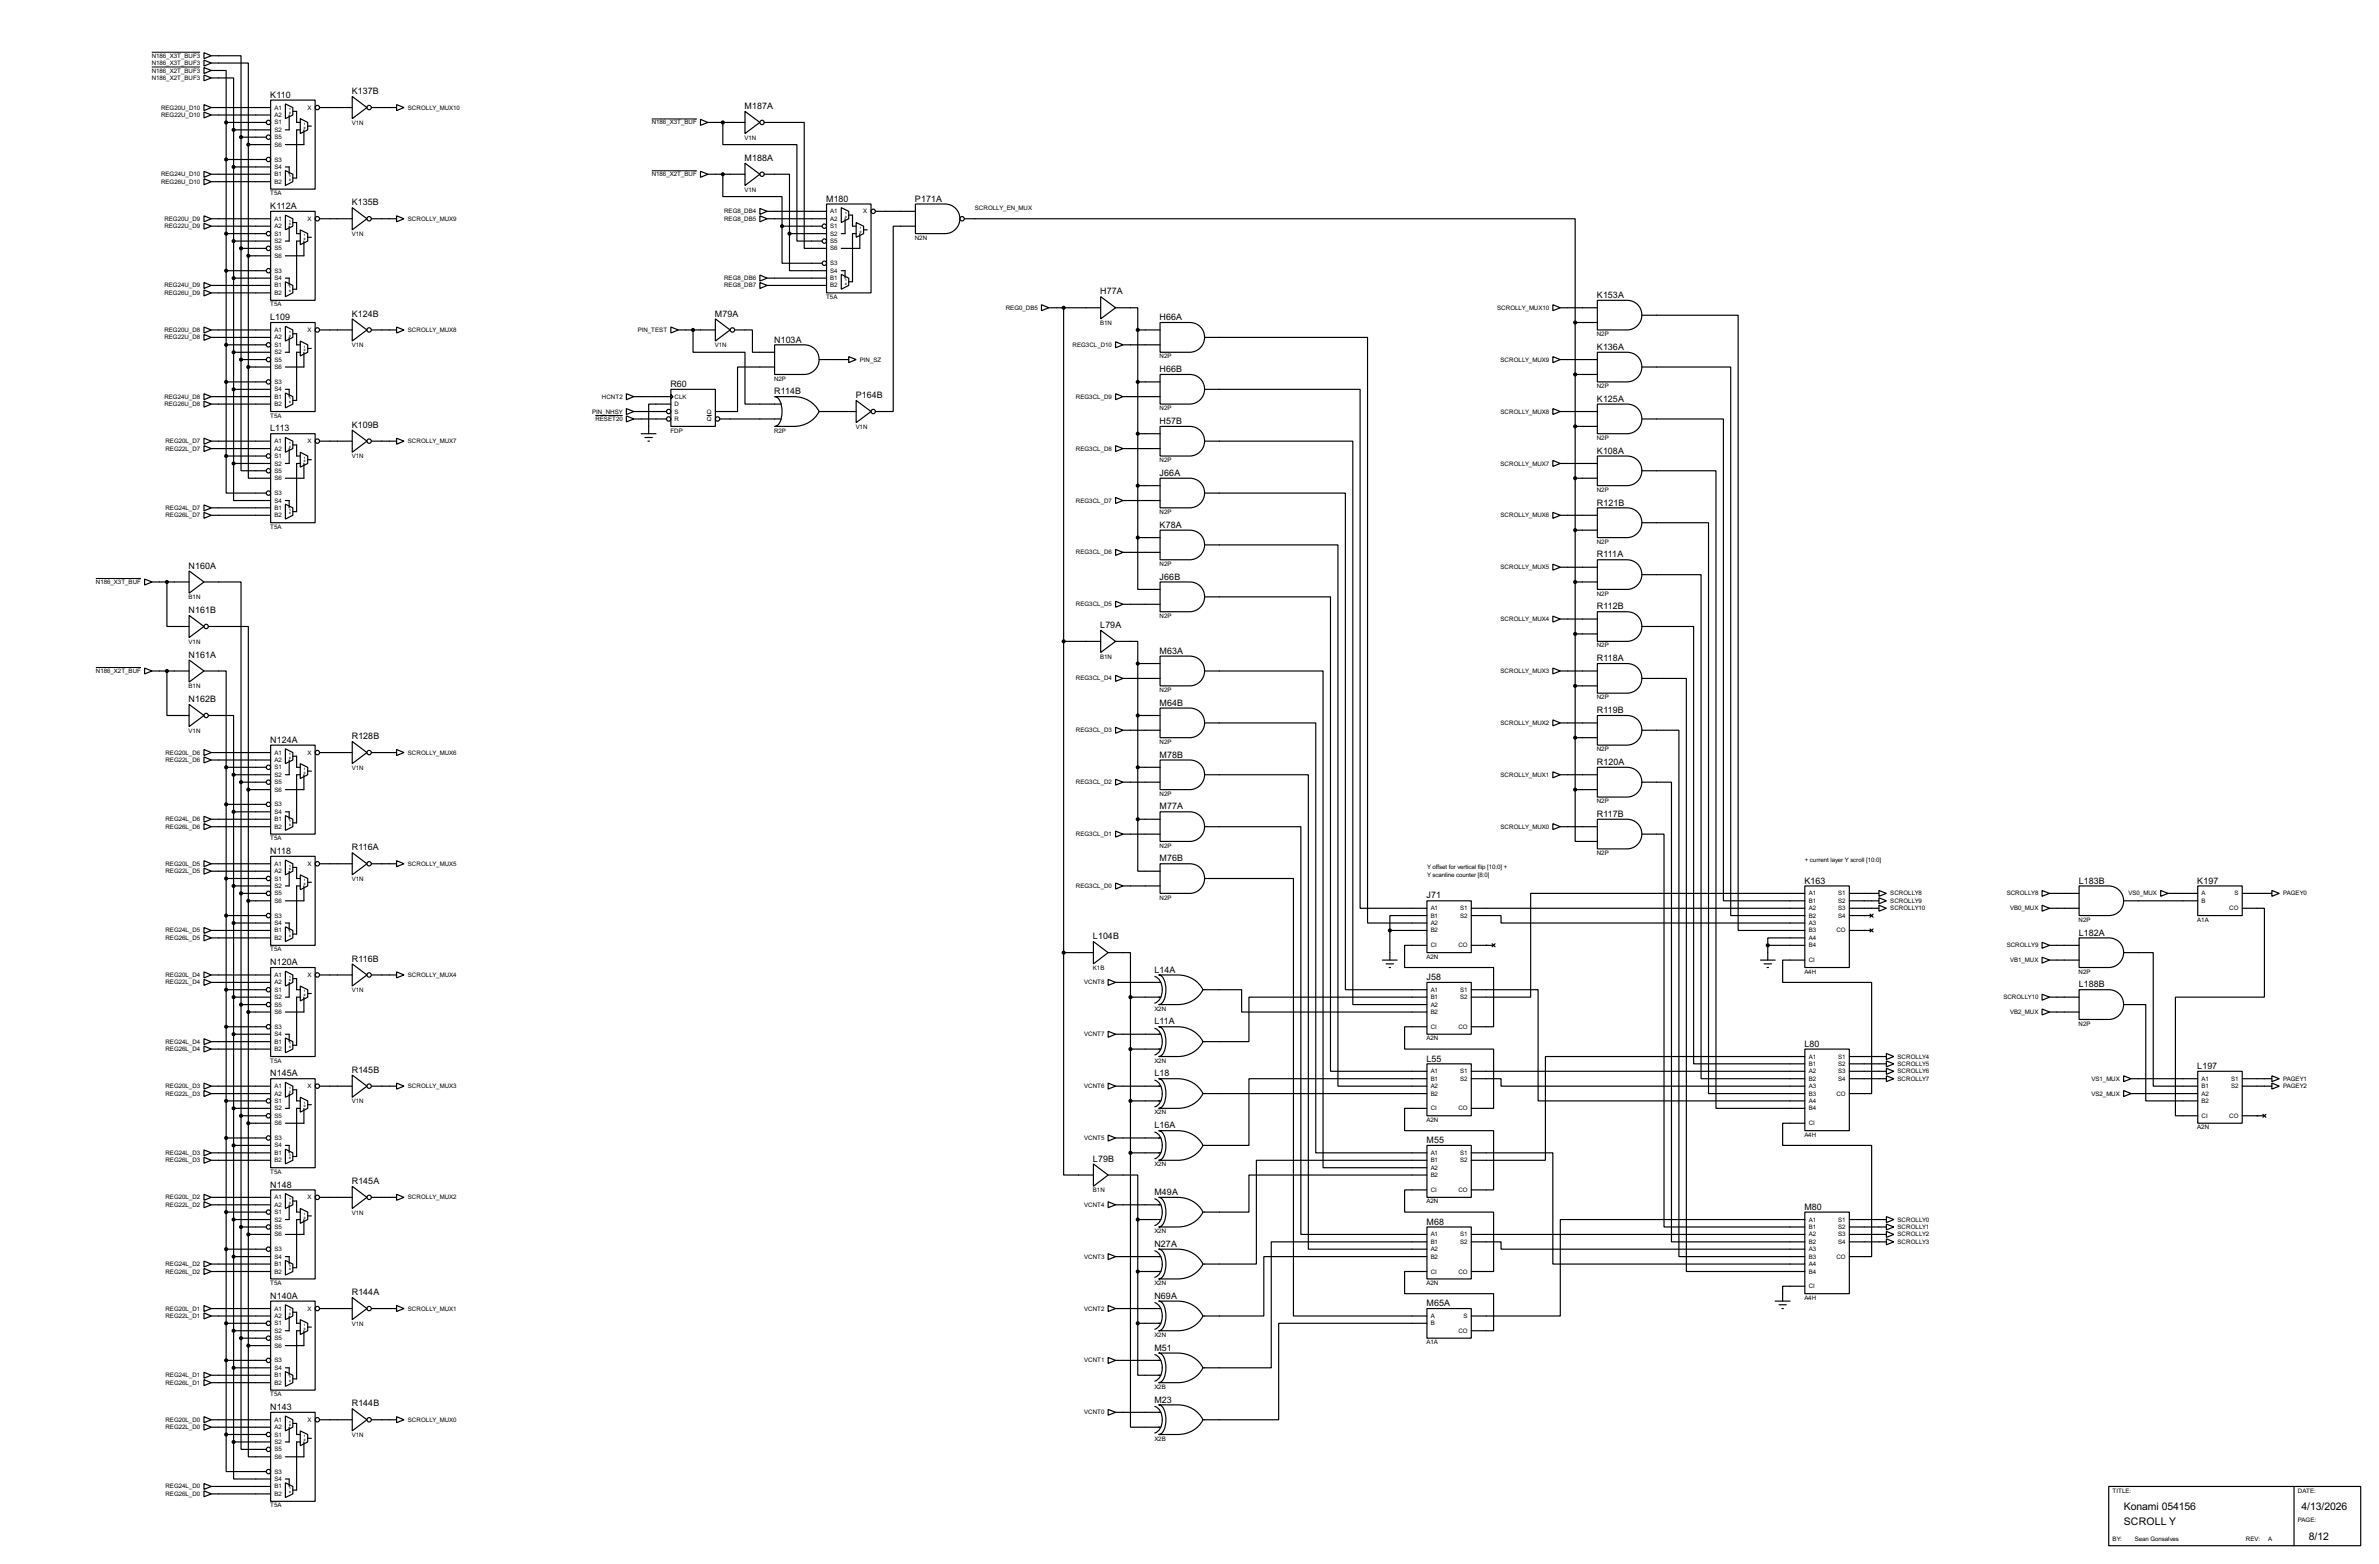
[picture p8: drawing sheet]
<svg xmlns="http://www.w3.org/2000/svg" width="815mm" height="536mm" viewBox="0 0 815 536" stroke-linecap="round" stroke-linejoin="round" font-family="sans-serif">
<defs><g id="words">
<g font-size="4">
<text x="727.8" y="517.5">Konami 054156</text>
<text x="788.7" y="517.5">4/13/2026</text>
<text x="727.8" y="522.5">SCROLL Y</text>
<text x="791.3" y="527.6">8/12</text>
</g>
<g font-size="3.4">
<text x="92.6" y="33.5">K110</text>
<text x="120.6" y="32.3">K137B</text>
<text x="255.2" y="37.4">M187A</text>
<text x="255.2" y="55.1">M188A</text>
<text x="92.6" y="71.6">K112A</text>
<text x="120.6" y="70.4">K135B</text>
<text x="283.1" y="69.1">M180</text>
<text x="313.6" y="69.1">P171A</text>
<text x="377.1" y="100.9">H77A</text>
<text x="547.3" y="102.1">K153A</text>
<text x="92.6" y="109.7">L109</text>
<text x="120.6" y="108.5">K124B</text>
<text x="245" y="108.5">M79A</text>
<text x="397.4" y="109.7">H66A</text>
<text x="265.3" y="117.4">N103A</text>
<text x="547.3" y="119.9">K136A</text>
<text x="397.4" y="127.5">H66B</text>
<text x="229.8" y="132.6">R60</text>
<text x="265.3" y="135.1">R114B</text>
<text x="293.3" y="136.4">P164B</text>
<text x="547.3" y="137.6">K125A</text>
<text x="92.6" y="147.8">L113</text>
<text x="120.6" y="146.6">K109B</text>
<text x="397.4" y="145.3">H57B</text>
<text x="547.3" y="155.5">K108A</text>
<text x="397.4" y="163">J66A</text>
<text x="547.3" y="173.2">R121B</text>
<text x="397.4" y="180.9">K78A</text>
<text x="547.3" y="191">R111A</text>
<text x="64.7" y="194.8">N160A</text>
<text x="397.4" y="198.6">J66B</text>
<text x="547.3" y="208.8">R112B</text>
<text x="64.7" y="210.1">N161B</text>
<text x="377.1" y="215.2">L79A</text>
<text x="64.7" y="225.3">N161A</text>
<text x="397.4" y="224">M63A</text>
<text x="547.3" y="226.6">R118A</text>
<text x="64.7" y="240.6">N162B</text>
<text x="397.4" y="241.8">M64B</text>
<text x="547.3" y="244.4">R119B</text>
<text x="92.6" y="254.5">N124A</text>
<text x="120.6" y="253.3">R128B</text>
<text x="397.4" y="259.6">M78B</text>
<text x="547.3" y="262.1">R120A</text>
<text x="397.4" y="277.4">M77A</text>
<text x="547.3" y="279.9">R117B</text>
<text x="92.6" y="292.6">N118</text>
<text x="120.6" y="291.4">R116A</text>
<text x="397.4" y="295.2">M76B</text>
<text x="618.4" y="302.8">K163</text>
<text x="712.4" y="302.8">L183B</text>
<text x="753" y="302.8">K197</text>
<text x="488.9" y="307.9">J71</text>
<text x="374.6" y="321.8">L104B</text>
<text x="712.4" y="320.6">L182A</text>
<text x="120.6" y="329.5">R116B</text>
<text x="92.6" y="330.7">N120A</text>
<text x="395.6" y="333.3">L14A</text>
<text x="488.9" y="335.8">J58</text>
<text x="712.4" y="338.3">L188B</text>
<text x="395.6" y="351">L11A</text>
<text x="618.4" y="358.7">L80</text>
<text x="488.9" y="363.7">L55</text>
<text x="92.6" y="368.8">N145A</text>
<text x="120.6" y="367.6">R145B</text>
<text x="395.6" y="368.8">L18</text>
<text x="753" y="366.3">L197</text>
<text x="395.6" y="386.6">L16A</text>
<text x="488.9" y="391.7">M55</text>
<text x="374.6" y="398">L79B</text>
<text x="92.6" y="406.9">N148</text>
<text x="120.6" y="405.7">R145A</text>
<text x="395.6" y="409.5">M49A</text>
<text x="488.9" y="419.6">M68</text>
<text x="618.4" y="414.5">M80</text>
<text x="395.6" y="427.2">N27A</text>
<text x="120.6" y="443.8">R144A</text>
<text x="92.6" y="445">N140A</text>
<text x="395.6" y="445">N69A</text>
<text x="488.9" y="447.6">M65A</text>
<text x="395.6" y="462.8">M51</text>
<text x="92.6" y="483.1">N143</text>
<text x="120.6" y="481.9">R144B</text>
<text x="395.6" y="480.6">M23</text>
</g>
<g font-size="2.4">
<text x="52" y="19.8">N186_X3T_BUF3</text>
<text x="52" y="22.3">N186_X3T_BUF3</text>
<text x="52" y="24.8">N186_X2T_BUF3</text>
<text x="52" y="27.4">N186_X2T_BUF3</text>
<text x="55.2" y="37.5">REG20U_D10</text>
<text x="55.2" y="40.1">REG22U_D10</text>
<text x="94" y="37.5">A1</text>
<text x="94" y="40.1">A2</text>
<text x="105.3" y="37.5">X</text>
<text x="139.8" y="37.5">SCROLLY_MUX10</text>
<text x="94" y="45.2">S2</text>
<text x="94" y="42.7">S1</text>
<text x="94" y="47.7">S5</text>
<text x="120.5" y="42.8">V1N</text>
<text x="223.4" y="42.7">N186_X3T_BUF</text>
<text x="255.1" y="47.9">V1N</text>
<text x="94" y="50.2">S6</text>
<text x="94" y="57.9">S4</text>
<text x="94" y="55.4">S3</text>
<text x="55.2" y="60.4">REG24U_D10</text>
<text x="55.2" y="62.9">REG26U_D10</text>
<text x="94" y="62.9">B2</text>
<text x="94" y="60.4">B1</text>
<text x="223.4" y="60.4">N186_X2T_BUF</text>
<text x="255.1" y="65.6">V1N</text>
<text x="92.6" y="66.9">T5A</text>
<text x="334.1" y="71.8">SCROLLY_EN_MUX</text>
<text x="56.3" y="75.6">REG20U_D9</text>
<text x="94" y="75.6">A1</text>
<text x="105.3" y="75.6">X</text>
<text x="139.8" y="75.6">SCROLLY_MUX9</text>
<text x="248.1" y="73.1">REG8_DB4</text>
<text x="248.1" y="75.6">REG8_DB5</text>
<text x="284.5" y="73.1">A1</text>
<text x="284.5" y="75.6">A2</text>
<text x="295.8" y="73.1">X</text>
<text x="56.3" y="78.2">REG22U_D9</text>
<text x="94" y="78.2">A2</text>
<text x="94" y="83.3">S2</text>
<text x="94" y="80.8">S1</text>
<text x="120.5" y="80.9">V1N</text>
<text x="284.5" y="80.8">S2</text>
<text x="284.5" y="78.2">S1</text>
<text x="284.5" y="83.3">S5</text>
<text x="313.5" y="82.2">N2N</text>
<text x="94" y="88.3">S6</text>
<text x="94" y="85.8">S5</text>
<text x="284.5" y="85.8">S6</text>
<text x="94" y="96">S4</text>
<text x="94" y="93.5">S3</text>
<text x="248.1" y="96">REG8_DB6</text>
<text x="284.5" y="93.5">S4</text>
<text x="284.5" y="96">B1</text>
<text x="284.5" y="90.9">S3</text>
<text x="56.3" y="98.5">REG24U_D9</text>
<text x="56.3" y="101">REG26U_D9</text>
<text x="94" y="101">B2</text>
<text x="94" y="98.5">B1</text>
<text x="248.1" y="98.5">REG8_DB7</text>
<text x="284.5" y="98.5">B2</text>
<text x="92.6" y="105">T5A</text>
<text x="283.1" y="102.4">T5A</text>
<text x="344.7" y="106.2">REG0_DB5</text>
<text x="513.1" y="106.2">SCROLLY_MUX10</text>
<text x="56.3" y="113.7">REG20U_D8</text>
<text x="94" y="113.7">A1</text>
<text x="105.3" y="113.7">X</text>
<text x="139.8" y="113.7">SCROLLY_MUX8</text>
<text x="218.5" y="113.7">PIN_TEST</text>
<text x="377" y="111.4">B1N</text>
<text x="56.3" y="116.3">REG22U_D8</text>
<text x="94" y="116.3">A2</text>
<text x="94" y="118.9">S1</text>
<text x="120.5" y="119">V1N</text>
<text x="245" y="119">V1N</text>
<text x="367.6" y="118.9">REG3CL_D10</text>
<text x="547.2" y="115.1">N2P</text>
<text x="94" y="121.4">S2</text>
<text x="94" y="123.9">S5</text>
<text x="294.7" y="123.9">PIN_SZ</text>
<text x="397.4" y="122.8">N2P</text>
<text x="514.2" y="123.9">SCROLLY_MUX9</text>
<text x="94" y="126.4">S6</text>
<text x="94" y="131.6">S3</text>
<text x="265.3" y="130.4">N2P</text>
<text x="56.3" y="136.6">REG24U_D8</text>
<text x="94" y="134.1">S4</text>
<text x="94" y="136.6">B1</text>
<text x="206.3" y="136.6">HCNT2</text>
<text x="231.2" y="136.6">CLK</text>
<text x="368.7" y="136.6">REG3CL_D9</text>
<text x="547.2" y="133">N2P</text>
<text x="56.3" y="139.1">REG26U_D8</text>
<text x="92.6" y="143.1">T5A</text>
<text x="94" y="139.1">B2</text>
<text x="202.9" y="141.7">PIN_NHSY</text>
<text x="231.2" y="139.1">D</text>
<text x="231.2" y="141.7">S</text>
<text x="242.2" y="141.7">Q</text>
<text x="397.4" y="140.5">N2P</text>
<text x="514.2" y="141.7">SCROLLY_MUX8</text>
<text x="204" y="144.3">RESET20</text>
<text x="229.7" y="148.2">FDP</text>
<text x="231.2" y="144.3">R</text>
<text x="242.2" y="144.3">Q</text>
<text x="265.3" y="148.2">R2P</text>
<text x="293.2" y="146.9">V1N</text>
<text x="56.7" y="154.4">REG22L_D7</text>
<text x="56.7" y="151.8">REG20L_D7</text>
<text x="94" y="151.8">A1</text>
<text x="94" y="154.4">A2</text>
<text x="105.3" y="151.8">X</text>
<text x="139.8" y="151.8">SCROLLY_MUX7</text>
<text x="368.7" y="154.4">REG3CL_D8</text>
<text x="547.2" y="150.7">N2P</text>
<text x="94" y="159.5">S2</text>
<text x="94" y="157">S1</text>
<text x="120.5" y="157.1">V1N</text>
<text x="397.4" y="158.4">N2P</text>
<text x="514.2" y="159.5">SCROLLY_MUX7</text>
<text x="94" y="164.5">S6</text>
<text x="94" y="162">S5</text>
<text x="94" y="172.2">S4</text>
<text x="94" y="169.7">S3</text>
<text x="368.7" y="172.2">REG3CL_D7</text>
<text x="547.2" y="168.5">N2P</text>
<text x="56.7" y="174.7">REG24L_D7</text>
<text x="56.7" y="177.3">REG26L_D7</text>
<text x="94" y="177.3">B2</text>
<text x="94" y="174.7">B1</text>
<text x="397.4" y="176.1">N2P</text>
<text x="514.2" y="177.3">SCROLLY_MUX6</text>
<text x="92.6" y="181.2">T5A</text>
<text x="368.7" y="190">REG3CL_D6</text>
<text x="547.2" y="186.3">N2P</text>
<text x="397.4" y="193.9">N2P</text>
<text x="514.2" y="195.1">SCROLLY_MUX5</text>
<text x="32.9" y="200.1">N186_X3T_BUF</text>
<text x="64.6" y="205.4">B1N</text>
<text x="368.7" y="207.8">REG3CL_D5</text>
<text x="547.2" y="204.1">N2P</text>
<text x="397.4" y="211.7">N2P</text>
<text x="514.2" y="212.8">SCROLLY_MUX4</text>
<text x="64.6" y="220.6">V1N</text>
<text x="547.2" y="221.9">N2P</text>
<text x="377" y="225.7">B1N</text>
<text x="32.9" y="230.6">N186_X2T_BUF</text>
<text x="368.7" y="233.2">REG3CL_D4</text>
<text x="514.2" y="230.6">SCROLLY_MUX3</text>
<text x="64.6" y="235.8">B1N</text>
<text x="397.4" y="237.1">N2P</text>
<text x="547.2" y="239.6">N2P</text>
<text x="64.6" y="251.1">V1N</text>
<text x="368.7" y="250.9">REG3CL_D3</text>
<text x="514.2" y="248.4">SCROLLY_MUX2</text>
<text x="397.4" y="254.9">N2P</text>
<text x="547.2" y="257.4">N2P</text>
<text x="56.7" y="258.6">REG20L_D6</text>
<text x="56.7" y="261.1">REG22L_D6</text>
<text x="94" y="258.6">A1</text>
<text x="94" y="261.1">A2</text>
<text x="94" y="263.6">S1</text>
<text x="105.3" y="258.6">X</text>
<text x="120.5" y="263.8">V1N</text>
<text x="139.8" y="258.6">SCROLLY_MUX6</text>
<text x="94" y="266.2">S2</text>
<text x="94" y="268.7">S5</text>
<text x="368.7" y="268.7">REG3CL_D2</text>
<text x="514.2" y="266.2">SCROLLY_MUX1</text>
<text x="94" y="271.3">S6</text>
<text x="397.4" y="272.7">N2P</text>
<text x="547.2" y="275.2">N2P</text>
<text x="56.7" y="281.4">REG24L_D6</text>
<text x="94" y="278.9">S4</text>
<text x="94" y="281.4">B1</text>
<text x="94" y="276.3">S3</text>
<text x="56.7" y="284">REG26L_D6</text>
<text x="92.6" y="287.9">T5A</text>
<text x="94" y="284">B2</text>
<text x="368.7" y="286.5">REG3CL_D1</text>
<text x="514.2" y="284">SCROLLY_MUX0</text>
<text x="397.4" y="290.4">N2P</text>
<text x="547.2" y="293">N2P</text>
<text x="56.7" y="296.7">REG20L_D5</text>
<text x="56.7" y="299.2">REG22L_D5</text>
<text x="94" y="296.7">A1</text>
<text x="94" y="299.2">A2</text>
<text x="105.3" y="296.7">X</text>
<text x="139.8" y="296.7">SCROLLY_MUX5</text>
<text x="489" y="297.9">Y offset for vertical flip [10:0] +</text>
<text x="618.5" y="295.3">+ current layer Y scroll [10:0]</text>
<text x="94" y="304.3">S2</text>
<text x="94" y="301.7">S1</text>
<text x="120.5" y="301.9">V1N</text>
<text x="368.7" y="304.3">REG3CL_D0</text>
<text x="489" y="300.4">Y scanline counter [8:0]</text>
<text x="94" y="309.4">S6</text>
<text x="94" y="306.8">S5</text>
<text x="397.4" y="308.2">N2P</text>
<text x="490.3" y="311.9">A1</text>
<text x="500.4" y="311.9">S1</text>
<text x="619.8" y="306.8">A1</text>
<text x="619.8" y="311.9">A2</text>
<text x="619.8" y="309.4">B1</text>
<text x="630" y="311.9">S3</text>
<text x="630" y="309.4">S2</text>
<text x="630" y="306.8">S1</text>
<text x="647.8" y="306.8">SCROLLY8</text>
<text x="647.8" y="309.4">SCROLLY9</text>
<text x="647.8" y="311.9">SCROLLY10</text>
<text x="687.7" y="306.8">SCROLLY8</text>
<text x="688.8" y="311.9">VB0_MUX</text>
<text x="729.4" y="306.8">VS0_MUX</text>
<text x="754.4" y="306.8">A</text>
<text x="754.4" y="309.4">B</text>
<text x="763.9" y="311.9">CO</text>
<text x="765.7" y="306.8">S</text>
<text x="782.4" y="306.8">PAGEY0</text>
<text x="94" y="317">S4</text>
<text x="94" y="314.4">S3</text>
<text x="490.3" y="317">A2</text>
<text x="490.3" y="314.4">B1</text>
<text x="500.4" y="314.4">S2</text>
<text x="619.8" y="314.4">B2</text>
<text x="619.8" y="317">A3</text>
<text x="630" y="314.4">S4</text>
<text x="712.3" y="315.8">N2P</text>
<text x="753" y="315.8">A1A</text>
<text x="56.7" y="319.5">REG24L_D5</text>
<text x="56.7" y="322.1">REG26L_D5</text>
<text x="94" y="322.1">B2</text>
<text x="94" y="319.5">B1</text>
<text x="490.3" y="319.5">B2</text>
<text x="619.8" y="322.1">A4</text>
<text x="619.8" y="319.5">B3</text>
<text x="629.3" y="319.5">CO</text>
<text x="92.6" y="326">T5A</text>
<text x="488.8" y="328.5">A2N</text>
<text x="490.3" y="324.6">CI</text>
<text x="499.8" y="324.6">CO</text>
<text x="619.8" y="324.6">B4</text>
<text x="619.8" y="329.7">CI</text>
<text x="687.7" y="324.6">SCROLLY9</text>
<text x="688.8" y="329.7">VB1_MUX</text>
<text x="56.7" y="334.8">REG20L_D4</text>
<text x="94" y="334.8">A1</text>
<text x="105.3" y="334.8">X</text>
<text x="139.8" y="334.8">SCROLLY_MUX4</text>
<text x="374.5" y="332.4">K1B</text>
<text x="618.3" y="333.6">A4H</text>
<text x="712.3" y="333.6">N2P</text>
<text x="56.7" y="337.3">REG22L_D4</text>
<text x="94" y="337.3">A2</text>
<text x="94" y="339.8">S1</text>
<text x="120.5" y="340">V1N</text>
<text x="371.5" y="337.3">VCNT8</text>
<text x="490.3" y="339.8">A1</text>
<text x="500.4" y="339.8">S1</text>
<text x="94" y="342.4">S2</text>
<text x="94" y="347.5">S6</text>
<text x="94" y="344.9">S5</text>
<text x="395.6" y="346.3">X2N</text>
<text x="490.3" y="344.9">A2</text>
<text x="490.3" y="342.4">B1</text>
<text x="490.3" y="347.5">B2</text>
<text x="500.4" y="342.4">S2</text>
<text x="686.5" y="342.4">SCROLLY10</text>
<text x="688.8" y="347.5">VB2_MUX</text>
<text x="94" y="352.5">S3</text>
<text x="490.3" y="352.5">CI</text>
<text x="499.8" y="352.5">CO</text>
<text x="712.3" y="351.4">N2P</text>
<text x="56.7" y="357.6">REG24L_D4</text>
<text x="94" y="355.1">S4</text>
<text x="94" y="357.6">B1</text>
<text x="371.5" y="355.1">VCNT7</text>
<text x="488.8" y="356.5">A2N</text>
<text x="56.7" y="360.2">REG26L_D4</text>
<text x="92.6" y="364.1">T5A</text>
<text x="94" y="360.2">B2</text>
<text x="395.6" y="364.1">X2N</text>
<text x="619.8" y="362.7">A1</text>
<text x="619.8" y="365.2">B1</text>
<text x="630" y="365.2">S2</text>
<text x="630" y="362.7">S1</text>
<text x="650.3" y="362.7">SCROLLY4</text>
<text x="650.3" y="365.2">SCROLLY5</text>
<text x="490.3" y="367.8">A1</text>
<text x="490.3" y="370.3">B1</text>
<text x="500.4" y="370.3">S2</text>
<text x="500.4" y="367.8">S1</text>
<text x="619.8" y="367.8">A2</text>
<text x="619.8" y="370.3">B2</text>
<text x="630" y="370.3">S4</text>
<text x="630" y="367.8">S3</text>
<text x="650.3" y="367.8">SCROLLY6</text>
<text x="650.3" y="370.3">SCROLLY7</text>
<text x="716.7" y="370.3">VS1_MUX</text>
<text x="754.4" y="370.3">A1</text>
<text x="764.6" y="370.3">S1</text>
<text x="782.4" y="370.3">PAGEY1</text>
<text x="56.7" y="372.9">REG20L_D3</text>
<text x="56.7" y="375.4">REG22L_D3</text>
<text x="94" y="372.9">A1</text>
<text x="94" y="375.4">A2</text>
<text x="94" y="377.9">S1</text>
<text x="105.3" y="372.9">X</text>
<text x="139.8" y="372.9">SCROLLY_MUX3</text>
<text x="371.5" y="372.9">VCNT6</text>
<text x="490.3" y="372.9">A2</text>
<text x="490.3" y="375.4">B2</text>
<text x="619.8" y="372.9">A3</text>
<text x="619.8" y="377.9">A4</text>
<text x="619.8" y="375.4">B3</text>
<text x="629.3" y="375.4">CO</text>
<text x="716.7" y="375.4">VS2_MUX</text>
<text x="754.4" y="375.4">A2</text>
<text x="754.4" y="372.9">B1</text>
<text x="754.4" y="377.9">B2</text>
<text x="764.6" y="372.9">S2</text>
<text x="782.4" y="372.9">PAGEY2</text>
<text x="94" y="380.5">S2</text>
<text x="94" y="383">S5</text>
<text x="120.5" y="378.1">V1N</text>
<text x="395.6" y="381.9">X2N</text>
<text x="490.3" y="380.5">CI</text>
<text x="499.8" y="380.5">CO</text>
<text x="619.8" y="380.5">B4</text>
<text x="754.4" y="383">CI</text>
<text x="763.9" y="383">CO</text>
<text x="94" y="385.6">S6</text>
<text x="488.8" y="384.4">A2N</text>
<text x="618.3" y="389.5">A4H</text>
<text x="619.8" y="385.6">CI</text>
<text x="753" y="387">A2N</text>
<text x="56.7" y="395.7">REG24L_D3</text>
<text x="94" y="393.2">S4</text>
<text x="94" y="395.7">B1</text>
<text x="94" y="390.6">S3</text>
<text x="371.5" y="390.6">VCNT5</text>
<text x="490.3" y="395.7">A1</text>
<text x="500.4" y="395.7">S1</text>
<text x="56.7" y="398.3">REG26L_D3</text>
<text x="94" y="398.3">B2</text>
<text x="395.6" y="399.7">X2N</text>
<text x="490.3" y="400.8">A2</text>
<text x="490.3" y="398.3">B1</text>
<text x="500.4" y="398.3">S2</text>
<text x="92.6" y="402.2">T5A</text>
<text x="490.3" y="403.3">B2</text>
<text x="56.7" y="411">REG20L_D2</text>
<text x="56.7" y="413.5">REG22L_D2</text>
<text x="94" y="411">A1</text>
<text x="94" y="413.5">A2</text>
<text x="105.3" y="411">X</text>
<text x="139.8" y="411">SCROLLY_MUX2</text>
<text x="371.5" y="413.5">VCNT4</text>
<text x="374.5" y="408.6">B1N</text>
<text x="488.8" y="412.4">A2N</text>
<text x="490.3" y="408.4">CI</text>
<text x="499.8" y="408.4">CO</text>
<text x="94" y="418.6">S2</text>
<text x="94" y="416">S1</text>
<text x="120.5" y="416.2">V1N</text>
<text x="619.8" y="418.6">A1</text>
<text x="630" y="418.6">S1</text>
<text x="650.3" y="418.6">SCROLLY0</text>
<text x="94" y="423.7">S6</text>
<text x="94" y="421.1">S5</text>
<text x="395.6" y="422.5">X2N</text>
<text x="490.3" y="423.7">A1</text>
<text x="500.4" y="423.7">S1</text>
<text x="619.8" y="423.7">A2</text>
<text x="619.8" y="421.1">B1</text>
<text x="630" y="423.7">S3</text>
<text x="630" y="421.1">S2</text>
<text x="650.3" y="421.1">SCROLLY1</text>
<text x="650.3" y="423.7">SCROLLY2</text>
<text x="94" y="431.3">S4</text>
<text x="94" y="428.7">S3</text>
<text x="371.5" y="431.3">VCNT3</text>
<text x="490.3" y="428.7">A2</text>
<text x="490.3" y="426.2">B1</text>
<text x="490.3" y="431.3">B2</text>
<text x="500.4" y="426.2">S2</text>
<text x="619.8" y="426.2">B2</text>
<text x="619.8" y="428.7">A3</text>
<text x="619.8" y="431.3">B3</text>
<text x="629.3" y="431.3">CO</text>
<text x="630" y="426.2">S4</text>
<text x="650.3" y="426.2">SCROLLY3</text>
<text x="56.7" y="433.8">REG24L_D2</text>
<text x="56.7" y="436.4">REG26L_D2</text>
<text x="94" y="436.4">B2</text>
<text x="94" y="433.8">B1</text>
<text x="490.3" y="436.4">CI</text>
<text x="499.8" y="436.4">CO</text>
<text x="619.8" y="433.8">A4</text>
<text x="619.8" y="436.4">B4</text>
<text x="92.6" y="440.3">T5A</text>
<text x="395.6" y="440.3">X2N</text>
<text x="488.8" y="440.3">A2N</text>
<text x="619.8" y="441.4">CI</text>
<text x="56.7" y="449.1">REG20L_D1</text>
<text x="94" y="449.1">A1</text>
<text x="105.3" y="449.1">X</text>
<text x="139.8" y="449.1">SCROLLY_MUX1</text>
<text x="371.5" y="449.1">VCNT2</text>
<text x="618.3" y="445.4">A4H</text>
<text x="56.7" y="451.6">REG22L_D1</text>
<text x="94" y="451.6">A2</text>
<text x="94" y="454.1">S1</text>
<text x="120.5" y="454.3">V1N</text>
<text x="490.3" y="451.6">A</text>
<text x="490.3" y="454.1">B</text>
<text x="501.6" y="451.6">S</text>
<text x="94" y="456.7">S2</text>
<text x="94" y="461.8">S6</text>
<text x="94" y="459.2">S5</text>
<text x="395.6" y="458.1">X2N</text>
<text x="488.8" y="460.6">A1A</text>
<text x="499.8" y="456.7">CO</text>
<text x="94" y="466.8">S3</text>
<text x="371.5" y="466.8">VCNT1</text>
<text x="56.7" y="471.9">REG24L_D1</text>
<text x="94" y="469.4">S4</text>
<text x="94" y="471.9">B1</text>
<text x="56.7" y="474.5">REG26L_D1</text>
<text x="92.6" y="478.4">T5A</text>
<text x="94" y="474.5">B2</text>
<text x="395.6" y="475.9">X2B</text>
<text x="371.5" y="484.6">VCNT0</text>
<text x="56.7" y="487.2">REG20L_D0</text>
<text x="56.7" y="489.7">REG22L_D0</text>
<text x="94" y="487.2">A1</text>
<text x="94" y="489.7">A2</text>
<text x="105.3" y="487.2">X</text>
<text x="139.8" y="487.2">SCROLLY_MUX0</text>
<text x="94" y="494.8">S2</text>
<text x="94" y="492.2">S1</text>
<text x="94" y="497.3">S5</text>
<text x="120.5" y="492.4">V1N</text>
<text x="395.6" y="493.6">X2B</text>
<text x="94" y="499.9">S6</text>
<text x="94" y="507.5">S4</text>
<text x="94" y="504.9">S3</text>
<text x="56.7" y="510">REG24L_D0</text>
<text x="56.7" y="512.6">REG26L_D0</text>
<text x="94" y="512.6">B2</text>
<text x="94" y="510">B1</text>
<text x="724" y="511.5">TITLE:</text>
<text x="787.5" y="511.5">DATE:</text>
<text x="92.6" y="516.5">T5A</text>
<text x="787.5" y="521.6">PAGE:</text>
<text x="724" y="528">BY:</text>
<text x="731.6" y="528">Sean Gonsalves</text>
<text x="769.7" y="528">REV:</text>
<text x="777.3" y="528">A</text>
</g>
<g font-size="1.2">
<text x="99.1" y="37.8">1</text>
<text x="99.1" y="39.1">0</text>
<text x="104.2" y="42.9">1</text>
<text x="104.2" y="44.2">0</text>
<text x="99.1" y="60.7">1</text>
<text x="99.1" y="62">0</text>
<text x="99.1" y="75.9">1</text>
<text x="99.1" y="77.2">0</text>
<text x="289.6" y="73.4">1</text>
<text x="289.6" y="74.7">0</text>
<text x="104.2" y="81">1</text>
<text x="104.2" y="82.3">0</text>
<text x="294.7" y="78.4">1</text>
<text x="294.7" y="79.7">0</text>
<text x="99.1" y="98.8">1</text>
<text x="99.1" y="100.1">0</text>
<text x="289.6" y="96.3">1</text>
<text x="289.6" y="97.5">0</text>
<text x="99.1" y="114">1</text>
<text x="99.1" y="115.3">0</text>
<text x="104.2" y="119.1">1</text>
<text x="104.2" y="120.4">0</text>
<text x="99.1" y="136.9">1</text>
<text x="99.1" y="138.2">0</text>
<text x="99.1" y="152.1">1</text>
<text x="99.1" y="153.4">0</text>
<text x="104.2" y="157.2">1</text>
<text x="104.2" y="158.5">0</text>
<text x="99.1" y="175">1</text>
<text x="99.1" y="176.3">0</text>
<text x="99.1" y="258.8">1</text>
<text x="99.1" y="260.1">0</text>
<text x="104.2" y="263.9">1</text>
<text x="104.2" y="265.2">0</text>
<text x="99.1" y="281.7">1</text>
<text x="99.1" y="282.9">0</text>
<text x="99.1" y="296.9">1</text>
<text x="99.1" y="298.2">0</text>
<text x="104.2" y="302">1</text>
<text x="104.2" y="303.3">0</text>
<text x="99.1" y="319.8">1</text>
<text x="99.1" y="321">0</text>
<text x="99.1" y="335">1</text>
<text x="99.1" y="336.3">0</text>
<text x="104.2" y="340.1">1</text>
<text x="104.2" y="341.4">0</text>
<text x="99.1" y="357.9">1</text>
<text x="99.1" y="359.1">0</text>
<text x="99.1" y="373.1">1</text>
<text x="99.1" y="374.4">0</text>
<text x="104.2" y="378.2">1</text>
<text x="104.2" y="379.5">0</text>
<text x="99.1" y="396">1</text>
<text x="99.1" y="397.2">0</text>
<text x="99.1" y="411.2">1</text>
<text x="99.1" y="412.5">0</text>
<text x="104.2" y="416.3">1</text>
<text x="104.2" y="417.6">0</text>
<text x="99.1" y="434.1">1</text>
<text x="99.1" y="435.3">0</text>
<text x="99.1" y="449.3">1</text>
<text x="99.1" y="450.6">0</text>
<text x="104.2" y="454.4">1</text>
<text x="104.2" y="455.7">0</text>
<text x="99.1" y="472.2">1</text>
<text x="99.1" y="473.4">0</text>
<text x="99.1" y="487.4">1</text>
<text x="99.1" y="488.7">0</text>
<text x="104.2" y="492.5">1</text>
<text x="104.2" y="493.8">0</text>
<text x="99.1" y="510.3">1</text>
<text x="99.1" y="511.5">0</text>
</g>
</g></defs>
<g fill="none" stroke="#000" stroke-width=".4">
<path d="M69.9 18.1l2.5 1-2.5 1zM72.4 19.1h10.2v27.9M69.9 35.9l2.5 1-2.5 1zM69.9 38.4l2.5 1-2.5 1zM69.9 20.6l2.5 1-2.5 1.1zM69.9 23.2l2.5 1-2.5 1zM69.9 25.7l2.5 1-2.5 1zM72.4 21.6h12.7v28M72.4 24.2h5.1v17.8M72.4 26.7h7.7v17.8M72.4 36.9h20.4M72.4 39.4h20.4"/>
<path d="M92.8 34.3h15.2v30.5h-15.2zM97.8 35.6l2.6 1.3v2.5l-2.6 1.3zM99.1 39.4v5.1h-1.3M100.4 38.2h1.3v3.8h1.2M109.5 36.9h11.2M120.7 33.1l5.1 3.8-5.1 3.8zM127.3 36.9h8.6M135.9 35.9l2.6 1-2.6 1zM255.3 38.2l5.1 3.8-5.1 3.8zM69.9 58.7l2.5 1-2.5 1.1zM72.4 59.7h20.4M77.5 42h13.7"/>
<path d="M77.5 42v114.3M77.5 54.7h13.7M80.1 44.5v114.3M80.1 44.5h12.7M80.1 57.2h12.7M82.6 47v76.2M82.6 47h8.6M85.1 49.6v76.2M85.1 49.6h7.7M97.8 58.5l2.6 1.2v2.6l-2.6 1.3zM97.8 57.2h1.3v2.5M102.9 40.7l2.6 1.3v2.5l-2.6 1.3z"/>
<path d="M102.9 44.5h-1.2v16.5h-1.3M104.2 44.5v5.1h-6.4M105.5 43.2h1.2M240.1 40.9l2.5 1.1-2.5 1zM240.1 58.7l2.5 1-2.5 1.1zM242.6 59.7h12.7M242.6 42h12.7M247.7 59.7v7.7h20.3v10.1M247.7 42v7.6h25.4v33h8.6M255.3 55.9l5.1 3.8-5.1 3.9zM261.9 42h13.7v43.1h7.7M261.9 59.7h8.7v20.4"/>
<path d="M69.9 61.3l2.5 1-2.5 1zM69.9 74l2.5 1-2.5 1zM69.9 76.5l2.5 1-2.5 1zM72.4 75h20.4M72.4 77.5h20.4M72.4 62.3h20.4M92.8 72.4h15.2v30.5h-15.2zM97.8 73.7l2.6 1.3v2.5l-2.6 1.3zM99.1 77.5v5.1h-1.3M100.4 76.3h1.3v3.8h1.2M102.9 78.8l2.6 1.3v2.5l-2.6 1.3zM109.5 75h11.2"/>
<path d="M120.7 71.2l5.1 3.8-5.1 3.8zM127.3 75h8.6M135.9 74l2.6 1-2.6 1zM260.4 71.4l2.5 1-2.5 1.1zM260.4 74l2.5 1-2.5 1zM262.9 72.4h20.4M262.9 75h20.4M268 77.5v12.7h13.7M268 77.5h13.7M283.3 69.9h15.2v30.5h-15.2zM288.3 71.2l2.6 1.2v2.6l-2.6 1.3zM289.6 75v5.1h-1.3"/>
<path d="M290.9 73.7h1.3v3.8h1.2M293.4 76.3l2.6 1.2v2.6l-2.6 1.2zM296 78.8h1.2M300 72.4h13.7M313.7 69.9h10.2a5.1 5.1 0 0 1 5.1 5.1 5.1 5.1 0 0 1-5.1 5.1h-10.2zM313.7 77.5h-7.6v63.5h-6.1M330.5 75h209.3v35.5M69.9 96.8l2.5 1-2.5 1.1zM69.9 99.4l2.5 1-2.5 1zM72.4 97.8h20.4M77.5 80.1h13.7M77.5 92.8h13.7"/>
<path d="M80.1 95.3h12.7M80.1 82.6h12.7M82.6 85.1h8.6M85.1 87.7h7.7M97.8 96.6l2.6 1.2v2.6l-2.6 1.3zM97.8 95.3h1.3v2.5M102.9 82.6h-1.2v16.5h-1.3M104.2 82.6v5.1h-6.4M105.5 81.3h1.2M260.4 96.8l2.5 1-2.5 1.1zM260.4 94.3l2.5 1-2.5 1zM262.9 97.8h20.4"/>
<path d="M262.9 95.3h20.4M270.6 80.1v12.7h12.7M270.6 80.1h12.7M288.3 94l2.6 1.3v2.5l-2.6 1.3zM288.3 92.8h1.3v2.5M293.4 80.1h-1.2v16.5h-1.3M294.7 80.1v5h-6.4M69.9 112.1l2.5 1-2.5 1zM69.9 114.6l2.5 1-2.5 1zM72.4 113.1h20.4M72.4 100.4h20.4M72.4 115.6h20.4"/>
<path d="M77.5 118.2h13.7M92.8 110.5h15.2v30.5h-15.2zM97.8 111.8l2.6 1.3v2.5l-2.6 1.3zM99.1 115.6v5.1h-1.3M100.4 114.4h1.3v3.8h1.2M102.9 116.9l2.6 1.3v2.5l-2.6 1.3zM105.5 119.4h1.2M109.5 113.1h11.2M120.7 109.3l5.1 3.8-5.1 3.8zM127.3 113.1h8.6M135.9 112.1l2.6 1-2.6 1zM229.9 112.1l2.6 1-2.6 1z"/>
<path d="M232.5 113.1h12.7M237.5 113.1v7.6h17.8v17.8h12.5M245.2 109.3l5 3.8-5 3.8zM251.8 113.1h6.1v7.6h7.6M265.5 118.2h10.1a5.1 5.1 0 0 1 5.1 5 5.1 5.1 0 0 1-5.1 5.1h-10.1zM356.9 104.4l2.6 1.1-2.6 1zM359.5 105.5h17.7M364.5 105.5v220.9M377.2 101.7l5.1 3.8-5.1 3.8zM382.3 117.1l2.6 1.1-2.6 1zM382.3 105.5h7.6v7.6M384.9 118.2h12.7"/>
<path d="M389.9 113.1v71.1M389.9 113.1h7.7M397.6 110.5h10.1a5.1 5.1 0 0 1 5.1 5.1 5.1 5.1 0 0 1-5.1 5.1h-10.1zM412.8 115.6h55.9v200.7h20.3M532.2 104.4l2.5 1.1-2.5 1zM534.7 105.5h12.7M539.8 110.5h7.6M539.8 110.5v160.1M547.4 102.9h10.2a5.1 5.1 0 0 1 5.1 5.1 5.1 5.1 0 0 1-5.1 5.1h-10.2zM562.7 108h33v210.8h22.8M69.9 134.9l2.5 1-2.5 1.1zM69.9 137.5l2.5 1-2.5 1z"/>
<path d="M72.4 135.9h20.4M72.4 138.5h20.4M77.5 130.9h13.7M80.1 120.7h12.7M80.1 133.4h12.7M82.6 123.2v38.1h8.6M82.6 123.2h8.6M85.1 125.8v38.1h7.7M85.1 125.8h7.7M97.8 134.7l2.6 1.2v2.6l-2.6 1.3zM97.8 133.4h1.3v2.5M102.9 120.7h-1.2v16.5h-1.3"/>
<path d="M104.2 120.7v5.1h-6.4M214.7 134.9l2.5 1-2.5 1.1zM217.2 135.9h12.7M229.9 133.4h15.3v12.7h-15.3zM229.9 135.2l.8 .7-.8 .8zM229.9 138.5h-7.6v10.1M265.5 135.9h6.6a9.6 9.6 0 0 1 8.6 5.1 9.5 9.5 0 0 1-8.6 5.1h-6.6a3.2 3.2 0 0 0 2.3-3.1 7.8 7.8 0 0 0-1.3-6.7zM265.5 125.8h-12.7v15.2h-7.6M280.7 123.2h10.2M290.9 122.2l2.5 1-2.5 1.1zM293.4 137.2l5.1 3.8-5.1 3.8zM382.3 134.9l2.6 1-2.6 1.1z"/>
<path d="M384.9 135.9h12.7M389.9 130.9h7.7M397.6 128.3h10.1a5.1 5.1 0 0 1 5.1 5.1 5.1 5.1 0 0 1-5.1 5.1h-10.1zM412.8 133.4h53.3v177.8h22.9M532.2 122.2l2.5 1-2.5 1.1zM534.7 123.2h12.7M539.8 128.3h7.6M547.4 138.5h10.2a5.1 5.1 0 0 1 5.1 5 5.1 5.1 0 0 1-5.1 5.1h-10.2zM547.4 120.7h10.2a5.1 5.1 0 0 1 5.1 5.1 5.1 5.1 0 0 1-5.1 5.1h-10.2zM562.7 125.8h30.4v187.9h25.4M69.9 152.7l2.5 1-2.5 1zM69.9 150.2l2.5 1-2.5 1z"/>
<path d="M72.4 153.7h20.4M72.4 151.2h20.4M77.5 156.3v12.7h13.7M77.5 156.3h13.7M80.1 158.8v12.7h12.7M80.1 158.8h12.7M92.8 148.6h15.2v30.5h-15.2zM97.8 149.9l2.6 1.3v2.5l-2.6 1.3zM99.1 153.7v5.1h-1.3M100.4 152.5h1.3v3.8h1.2M102.9 155l2.6 1.3v2.5l-2.6 1.3zM102.9 158.8h-1.2v16.5h-1.3"/>
<path d="M104.2 158.8v5.1h-6.4M105.5 157.5h1.2M109.5 151.2h11.2M120.7 147.4l5.1 3.8-5.1 3.8zM127.3 151.2h8.6M135.9 150.2l2.6 1-2.6 1zM214.7 142.5l2.5 1.1-2.5 1zM214.7 140l2.5 1-2.5 1zM217.2 141h11.2M217.2 143.6h11.2M219.8 148.6h5M221 149.9h2.6"/>
<path d="M222.1 151.2h.5M246.7 143.6h21.1M280.7 141h12.7M382.3 152.7l2.6 1-2.6 1zM384.9 153.7h12.7M389.9 148.6h7.7M397.6 146.1h10.1a5.1 5.1 0 0 1 5.1 5.1 5.1 5.1 0 0 1-5.1 5.1h-10.1zM412.8 151.2h50.8v193h25.4M532.2 157.8l2.5 1-2.5 1zM532.2 140l2.5 1-2.5 1zM534.7 158.8h12.7M534.7 141h12.7"/>
<path d="M539.8 146.1h7.6M547.4 156.3h10.2a5.1 5.1 0 0 1 5.1 5 5.1 5.1 0 0 1-5.1 5.1h-10.2zM562.7 143.6h27.9v165.1h27.9M69.9 173l2.5 1-2.5 1.1zM69.9 175.6l2.5 1-2.5 1zM72.4 176.6h20.4M72.4 174h20.4M97.8 172.8l2.6 1.2v2.6l-2.6 1.3zM97.8 171.5h1.3v2.5M382.3 170.5l2.6 1-2.6 1zM384.9 171.5h12.7M389.9 166.4h7.7"/>
<path d="M397.6 163.9h10.1a5.1 5.1 0 0 1 5.1 5 5.1 5.1 0 0 1-5.1 5.1h-10.1zM412.8 169h48.3v170.1h27.9M532.2 175.6l2.5 1-2.5 1zM534.7 176.6h12.7M539.8 163.9h7.6M547.4 174h10.2a5.1 5.1 0 0 1 5.1 5.1 5.1 5.1 0 0 1-5.1 5.1h-10.2zM562.7 179.1h22.8v195.6h33M562.7 161.3h25.4v218.5h30.4M49.6 198.4l2.5 1-2.5 1.1zM52.1 199.4h12.7M57.2 199.4v15.3h7.6M64.8 195.6l5.1 3.8-5.1 3.9z"/>
<path d="M69.9 199.4h12.7v68.6M382.3 188.3l2.6 1-2.6 1zM384.9 189.3h12.7M389.9 184.2v17.8h7.7M389.9 184.2h7.7M397.6 199.4h10.1a5.1 5.1 0 0 1 5.1 5.1 5.1 5.1 0 0 1-5.1 5.1h-10.1zM397.6 181.7h10.1a5.1 5.1 0 0 1 5.1 5 5.1 5.1 0 0 1-5.1 5.1h-10.1zM412.8 186.7h45.7v185.5h30.5M532.2 193.3l2.5 1.1-2.5 1zM534.7 194.4h12.7M539.8 181.7h7.6M539.8 199.4h7.6"/>
<path d="M547.4 191.8h10.2a5.1 5.1 0 0 1 5.1 5.1 5.1 5.1 0 0 1-5.1 5.1h-10.2zM562.7 196.9h20.3v172.7h35.5M64.8 210.9l5.1 3.8-5.1 3.8zM71.4 214.7h13.7v55.9M364.5 219.8h12.7M377.2 216l5.1 3.8-5.1 3.8zM382.3 206l2.6 1.1-2.6 1zM382.3 219.8h7.6v7.6M384.9 207.1h12.7M412.8 204.5h43.2v162.6h33M532.2 211.1l2.5 1-2.5 1.1zM534.7 212.1h12.7"/>
<path d="M539.8 217.2h7.6M547.4 209.6h10.2a5.1 5.1 0 0 1 5.1 5.1 5.1 5.1 0 0 1-5.1 5.1h-10.2zM562.7 214.7h17.7v149.8h38.1M49.6 228.9l2.5 1-2.5 1zM52.1 229.9h12.7M57.2 229.9v15.3h7.6M64.8 226.1l5.1 3.8-5.1 3.8zM69.9 229.9h7.6v33M382.3 231.4l2.6 1.1-2.6 1zM384.9 232.5h12.7M389.9 227.4v53.3M389.9 227.4h7.7"/>
<path d="M397.6 224.8h10.1a5.1 5.1 0 0 1 5.1 5.1 5.1 5.1 0 0 1-5.1 5.1h-10.1zM412.8 229.9h40.6v170.2h35.6M532.2 228.9l2.5 1-2.5 1zM534.7 229.9h12.7M539.8 235h7.6M547.4 227.4h10.2a5.1 5.1 0 0 1 5.1 5 5.1 5.1 0 0 1-5.1 5.1h-10.2zM562.7 232.5h15.2v203.2h40.6M64.8 241.4l5.1 3.8-5.1 3.8zM69.9 256.8l2.5 1.1-2.5 1zM69.9 259.4l2.5 1-2.5 1zM71.4 245.2h8.7v20.3M72.4 257.9h20.4"/>
<path d="M92.8 255.3h15.2v30.5h-15.2zM97.8 256.6l2.6 1.3v2.5l-2.6 1.3zM100.4 259.1h1.3v3.8h1.2M109.5 257.9h11.2M120.7 254.1l5.1 3.8-5.1 3.8zM127.3 257.9h8.6M135.9 256.8l2.6 1.1-2.6 1zM382.3 249.2l2.6 1-2.6 1.1zM384.9 250.2h12.7M389.9 245.2h7.7M397.6 242.6h10.1a5.1 5.1 0 0 1 5.1 5.1 5.1 5.1 0 0 1-5.1 5.1h-10.1zM412.8 247.7h38.1v147.3h38.1"/>
<path d="M532.2 246.7l2.5 1-2.5 1zM534.7 247.7h12.7M539.8 252.8h7.6M547.4 245.2h10.2a5.1 5.1 0 0 1 5.1 5 5.1 5.1 0 0 1-5.1 5.1h-10.2zM562.7 250.2h12.7v180.4h43.1M69.9 279.7l2.5 1-2.5 1zM72.4 260.4h20.4M77.5 262.9h13.7M77.5 262.9v228.6M77.5 275.6h13.7M80.1 265.5h12.7M80.1 265.5v228.6"/>
<path d="M80.1 278.2h12.7M82.6 268h8.6M82.6 268v190.5M85.1 270.6h7.7M85.1 270.6v190.5M97.8 279.5l2.6 1.2v2.6l-2.6 1.2zM97.8 278.2h1.3v2.5M99.1 260.4v5.1h-1.3M102.9 261.7l2.6 1.2v2.6l-2.6 1.3zM102.9 265.5h-1.2v16.5h-1.3M104.2 265.5v5.1h-6.4M105.5 264.2h1.2"/>
<path d="M382.3 267l2.6 1-2.6 1zM384.9 268h12.7M389.9 262.9h7.7M397.6 278.2h10.1a5.1 5.1 0 0 1 5.1 5 5.1 5.1 0 0 1-5.1 5.1h-10.1zM397.6 260.4h10.1a5.1 5.1 0 0 1 5.1 5.1 5.1 5.1 0 0 1-5.1 5.1h-10.1zM412.8 265.5h35.6v162.5h40.6M532.2 264.5l2.5 1-2.5 1zM534.7 265.5h12.7M539.8 270.6v17.7h7.6M539.8 270.6h7.6M547.4 262.9h10.2a5.1 5.1 0 0 1 5.1 5.1 5.1 5.1 0 0 1-5.1 5.1h-10.2zM562.7 268h10.1v157.5h45.7"/>
<path d="M69.9 294.9l2.5 1.1-2.5 1zM69.9 282.2l2.5 1.1-2.5 1zM69.9 297.5l2.5 1-2.5 1zM72.4 283.3h20.4M72.4 280.7h20.4M72.4 296h20.4M72.4 298.5h20.4M92.8 293.4h15.2v30.5h-15.2zM97.8 294.7l2.6 1.3v2.5l-2.6 1.3zM99.1 298.5v5.1h-1.3M100.4 297.2h1.3v3.8h1.2M102.9 299.8l2.6 1.2v2.6l-2.6 1.3z"/>
<path d="M109.5 296h11.2M120.7 292.2l5.1 3.8-5.1 3.8zM127.3 296h8.6M135.9 294.9l2.6 1.1-2.6 1zM382.3 284.8l2.6 1-2.6 1zM384.9 285.8h12.7M389.9 280.7v17.8h7.7M389.9 280.7h7.7M397.6 296h10.1a5.1 5.1 0 0 1 5.1 5 5.1 5.1 0 0 1-5.1 5.1h-10.1zM412.8 283.3h33v139.7h43.2M532.2 282.2l2.5 1.1-2.5 1zM534.7 283.3h12.7"/>
<path d="M547.4 280.7h10.2a5.1 5.1 0 0 1 5.1 5.1 5.1 5.1 0 0 1-5.1 5.1h-10.2zM562.7 285.8h7.6v134.6h48.2M69.9 317.8l2.5 1-2.5 1zM72.4 318.8h20.4M77.5 301h13.7M77.5 313.7h13.7M80.1 303.6h12.7M80.1 316.3h12.7M82.6 306.1h8.6M85.1 308.7h7.7M97.8 317.6l2.6 1.2v2.6l-2.6 1.2zM97.8 316.3h1.3v2.5"/>
<path d="M102.9 303.6h-1.2v16.5h-1.3M104.2 303.6v5.1h-6.4M105.5 302.3h1.2M382.3 302.6l2.6 1-2.6 1zM384.9 303.6h12.7M412.8 301h30.5v149.9h45.7M476.3 318.8v10.2M476.3 318.8h12.7M489 308.7h15.2v17.7h-15.2zM489 313.7h-12.7v5.1M504.2 313.7h10.2v2.6h104.1M504.2 311.2h114.3"/>
<path d="M618.5 303.6h15.3v27.9h-15.3zM618.5 306.1h-93.9v35.6h-20.4M633.8 318.8h7.6M633.8 311.2h10.1M633.8 306.1h10.1M633.8 308.7h10.1M633.8 313.7h7.6M640.9 313.2l1 1.1M640.9 318.3l1 1M641.9 313.2l-1 1.1M641.9 318.3l-1 1M643.9 305.1l2.6 1-2.6 1z"/>
<path d="M643.9 307.6l2.6 1.1-2.6 1zM643.9 310.2l2.6 1-2.6 1zM699.8 305.1l2.6 1-2.6 1zM699.8 310.2l2.6 1-2.6 1zM702.4 311.2h10.1M702.4 306.1h10.1M712.5 303.6h10.2a5.1 5.1 0 0 1 5.1 5 5.1 5.1 0 0 1-5.1 5.1h-10.2zM727.8 308.7h25.4M740.5 305.1l2.5 1-2.5 1zM743 306.1h10.2M753.2 303.6h15.2v10.1h-15.2zM768.4 311.2h7.6v30.5h-30.5v40.6h7.7"/>
<path d="M768.4 306.1h10.2M778.6 305.1l2.5 1-2.5 1zM69.9 333l2.5 1.1-2.5 1zM69.9 335.6l2.5 1-2.5 1zM69.9 320.3l2.5 1.1-2.5 1zM72.4 336.6h20.4M72.4 334.1h20.4M72.4 321.4h20.4M77.5 339.1h13.7M92.8 331.5h15.2v30.5h-15.2zM97.8 332.8l2.6 1.3v2.5l-2.6 1.3zM99.1 336.6v5.1h-1.3"/>
<path d="M100.4 335.3h1.3v3.8h1.2M102.9 337.9l2.6 1.2v2.6l-2.6 1.3zM109.5 334.1h11.2M120.7 330.3l5.1 3.8-5.1 3.8zM127.3 334.1h8.6M135.9 333l2.6 1.1-2.6 1zM364.5 326.4v76.2h10.2M364.5 326.4h10.2M374.7 322.6l5.1 3.8-5.1 3.9zM379.8 335.6l2.5 1-2.5 1zM379.8 326.4h7.6v15.3M382.3 336.6h15.5"/>
<path d="M395.8 334.6a5.5 5.5 0 0 1 1.4 8l-1.4 1.1M397.1 334.1h6.6a9.4 9.4 0 0 1 8.6 5 9.5 9.5 0 0 1-8.6 5.1h-6.6a3.2 3.2 0 0 0 2.3-3.1 7.8 7.8 0 0 0-1.3-6.6zM412.3 339.1h13.2v7.7h63.5M473.8 329h5M475 330.3h2.6M476.1 331.5h.5M489 336.6h15.2v17.8h-15.2zM489 323.9h-7.6v7.6h30.5v20.3h-7.7M504.2 339.1h22.9v38.1h91.4M504.2 323.9h7.7M511.4 323.4l1 1M512.4 323.4l-1 1"/>
<path d="M603.3 329h5.1M604.6 330.3h2.5M605.6 331.5h.5M605.8 323.9v5.1M605.8 323.9h12.7M618.5 321.4h-12.7v2.5M618.5 329h-7.6v7.6h30.5v38.1h-7.6M699.8 322.9l2.6 1-2.6 1zM699.8 328l2.6 1-2.6 1zM702.4 323.9h10.1M702.4 329h10.1M712.5 321.4h10.2a5.1 5.1 0 0 1 5.1 5 5.1 5.1 0 0 1-5.1 5.1h-10.2z"/>
<path d="M712.5 339.1h10.2a5.1 5.1 0 0 1 5.1 5.1 5.1 5.1 0 0 1-5.1 5.1h-10.2zM727.8 326.4h10.1v45.8h15.3M69.9 355.9l2.5 1-2.5 1zM69.9 358.4l2.5 1.1-2.5 1zM72.4 359.5h20.4M72.4 356.9h20.4M77.5 351.8h13.7M80.1 354.4h12.7M80.1 341.7h12.7M82.6 344.2h8.6M85.1 346.8h7.7M97.8 355.7l2.6 1.2v2.6l-2.6 1.2z"/>
<path d="M97.8 354.4h1.3v2.5M102.9 341.7h-1.2v16.5h-1.3M104.2 341.7v5.1h-6.4M105.5 340.4h1.2M379.8 353.4l2.5 1-2.5 1zM382.3 354.4h15.5M387.4 359.5h10.4M387.4 341.7v53.3M387.4 341.7h10.4M395.8 352.4a5.4 5.4 0 0 1 1.4 8l-1.4 1.1M397.1 351.8h6.6a9.5 9.5 0 0 1 8.6 5.1 9.5 9.5 0 0 1-8.6 5.1h-6.6a3.2 3.2 0 0 0 2.3-3.1 7.9 7.9 0 0 0-1.3-6.7zM489 351.8h-7.6v7.7h30.5v20.3h-7.7"/>
<path d="M489 341.7h-61v15.2h-15.7M618.5 359.5h15.3v27.9h-15.3zM699.8 340.7l2.6 1-2.6 1zM699.8 345.7l2.6 1.1-2.6 1zM702.4 341.7h10.1M702.4 346.8h10.1M727.8 344.2h7.6v33h17.8M69.9 371.1l2.5 1.1-2.5 1zM69.9 373.7l2.5 1-2.5 1zM72.4 372.2h20.4M72.4 374.7h20.4M77.5 377.2h13.7"/>
<path d="M80.1 379.8h12.7M92.8 369.6h15.2v30.5h-15.2zM97.8 370.9l2.6 1.3v2.5l-2.6 1.3zM99.1 374.7v5.1h-1.3M100.4 373.4h1.3v3.8h1.2M102.9 376l2.6 1.2v2.6l-2.6 1.3zM102.9 379.8h-1.2v16.5h-1.3M104.2 379.8v5.1h-6.4M105.5 378.5h1.2M109.5 372.2h11.2M120.7 368.4l5.1 3.8-5.1 3.8zM127.3 372.2h8.6"/>
<path d="M135.9 371.1l2.6 1.1-2.6 1zM379.8 371.1l2.5 1.1-2.5 1zM382.3 372.2h15.5M387.4 377.2h10.4M395.8 370.1a5.5 5.5 0 0 1 1.4 8.1l-1.4 1.1M397.1 369.6h6.6a9.5 9.5 0 0 1 8.6 5.1 9.4 9.4 0 0 1-8.6 5.1h-6.6a3.2 3.2 0 0 0 2.3-3.2 7.9 7.9 0 0 0-1.3-6.6zM412.3 374.7h76.7M489 364.5h15.2v17.8h-15.2zM489 379.8h-7.6v7.6h30.5v20.3h-7.7M489 369.6h-61v22.9h-15.7M504.2 369.6h10.2v2.6h104.1M504.2 367.1h114.3"/>
<path d="M618.5 362h-88.9v35.6h-25.4M633.8 367.1h12.7M633.8 369.6h12.7M633.8 364.5h12.7M633.8 362h12.7M646.5 361l2.5 1-2.5 1zM646.5 363.5l2.5 1-2.5 1.1zM646.5 366.1l2.5 1-2.5 1zM646.5 368.6l2.5 1-2.5 1zM727.8 373.7l2.5 1-2.5 1zM727.8 368.6l2.5 1-2.5 1zM730.3 374.7h22.9"/>
<path d="M730.3 369.6h22.9M753.2 367.1h15.2v17.8h-15.2zM768.4 372.2h10.2M768.4 369.6h10.2M778.6 368.6l2.5 1-2.5 1zM778.6 371.1l2.5 1.1-2.5 1zM69.9 394l2.5 1-2.5 1zM69.9 396.5l2.5 1.1-2.5 1zM72.4 395h20.4M72.4 397.6h20.4M77.5 389.9h13.7M80.1 392.5h12.7"/>
<path d="M82.6 382.3h8.6M85.1 384.9h7.7M97.8 393.8l2.6 1.2v2.6l-2.6 1.2zM97.8 392.5h1.3v2.5M374.7 398.8l5.1 3.8-5.1 3.9zM379.8 388.9l2.5 1-2.5 1.1zM382.3 389.9h15.5M387.4 395v94h10.4M387.4 395h10.4M395.8 387.9a5.5 5.5 0 0 1 1.4 8.1l-1.4 1.1M397.1 387.4h6.6a9.4 9.4 0 0 1 8.6 5.1 9.5 9.5 0 0 1-8.6 5.1h-6.6a3.2 3.2 0 0 0 2.3-3.2 7.8 7.8 0 0 0-1.3-6.6zM489 392.5h15.2v17.8h-15.2z"/>
<path d="M489 397.6h-58.4v35.5h-18.3M504.2 395h28v38.1h86.3M618.5 384.9h-7.6v7.6h30.5v38.1h-7.6M768.4 382.3h7.6M775.5 381.8l1 1M776.5 381.8l-1 1M69.9 409.2l2.5 1.1-2.5 1zM69.9 411.8l2.5 1-2.5 1zM72.4 412.8h20.4M72.4 410.3h20.4M77.5 415.3h13.7M80.1 417.9h12.7"/>
<path d="M92.8 407.7h15.2v30.5h-15.2zM97.8 409l2.6 1.3v2.5l-2.6 1.3zM99.1 412.8v5.1h-1.3M100.4 411.5h1.3v3.8h1.2M102.9 414.1l2.6 1.2v2.6l-2.6 1.3zM102.9 417.9h-1.2v16.5h-1.3M104.2 417.9v5.1h-6.4M105.5 416.6h1.2M109.5 410.3h11.2M120.7 406.5l5.1 3.8-5.1 3.8zM127.3 410.3h8.6M135.9 409.2l2.6 1.1-2.6 1z"/>
<path d="M379.8 411.8l2.5 1-2.5 1zM379.8 402.6h10.1v15.3M382.3 412.8h15.5M389.9 417.9h7.9M389.9 417.9v35.5M395.8 410.8a5.5 5.5 0 0 1 1.4 8l-1.4 1.1M397.1 410.3h6.6a9.4 9.4 0 0 1 8.6 5 9.5 9.5 0 0 1-8.6 5.1h-6.6a3.2 3.2 0 0 0 2.3-3.1 7.8 7.8 0 0 0-1.3-6.6zM489 407.7h-7.6v7.6h30.5v20.4h-7.7M489 402.6h-61v12.7h-15.7M618.5 415.3h15.3v28h-15.3zM618.5 417.9h-83.8v33h-30.5M633.8 417.9h12.7"/>
<path d="M646.5 416.9l2.5 1-2.5 1zM646.5 419.4l2.5 1-2.5 1zM69.9 432.1l2.5 1-2.5 1zM69.9 434.6l2.5 1.1-2.5 1zM72.4 435.7h20.4M72.4 433.1h20.4M77.5 428h13.7M80.1 430.6h12.7M82.6 420.4h8.6M85.1 423h7.7M97.8 431.9l2.6 1.2v2.6l-2.6 1.2zM97.8 430.6h1.3v2.5"/>
<path d="M379.8 429.6l2.5 1-2.5 1zM382.3 430.6h15.5M389.9 435.7h7.9M395.8 428.6a5.4 5.4 0 0 1 1.4 8l-1.4 1.1M397.1 428h6.6a9.5 9.5 0 0 1 8.6 5.1 9.5 9.5 0 0 1-8.6 5.1h-6.6a3.2 3.2 0 0 0 2.3-3.1 7.9 7.9 0 0 0-1.3-6.7zM489 420.4h15.2v17.8h-15.2zM489 435.7h-7.6v7.6h30.5v12.7h-7.7M489 430.6h-55.9v20.3h-20.8M489 425.5h-53.3v43.2h-23.4M504.2 425.5h10.2v2.5h104.1M504.2 423h114.3M633.8 423h12.7"/>
<path d="M633.8 425.5h12.7M633.8 420.4h12.7M646.5 421.9l2.5 1.1-2.5 1zM646.5 424.5l2.5 1-2.5 1zM69.9 447.3l2.5 1.1-2.5 1zM69.9 449.9l2.5 1-2.5 1zM72.4 448.4h20.4M72.4 450.9h20.4M77.5 453.4h13.7M80.1 456h12.7M82.6 458.5v38.1h8.6M82.6 458.5h8.6"/>
<path d="M92.8 445.8h15.2v30.5h-15.2zM97.8 447.1l2.6 1.3v2.5l-2.6 1.3zM99.1 450.9v5.1h-1.3M100.4 449.6h1.3v3.8h1.2M102.9 452.2l2.6 1.2v2.6l-2.6 1.3zM102.9 456h-1.2v16.5h-1.3M104.2 456v5.1h-6.4M105.5 454.7h1.2M109.5 448.4h11.2M120.7 444.6l5.1 3.8-5.1 3.8zM127.3 448.4h8.6M135.9 447.3l2.6 1.1-2.6 1z"/>
<path d="M379.8 447.3l2.5 1.1-2.5 1zM382.3 448.4h15.5M389.9 453.4v17.8h7.9M389.9 453.4h7.9M395.8 446.3a5.5 5.5 0 0 1 1.4 8.1l-1.4 1.1M397.1 445.8h6.6a9.5 9.5 0 0 1 8.6 5.1 9.4 9.4 0 0 1-8.6 5.1h-6.6a3.2 3.2 0 0 0 2.3-3.2 7.9 7.9 0 0 0-1.3-6.6zM489 448.4h15.2v10.1h-15.2zM489 453.4h-50.8v33.1h-25.9M608.4 445.8h5.1M609.7 447.1h2.5M610.7 448.4h.5M618.5 440.7h-7.6v5.1"/>
<path d="M69.9 470.2l2.5 1-2.5 1zM69.9 472.7l2.5 1.1-2.5 1zM72.4 471.2h20.4M72.4 473.8h20.4M77.5 466.1h13.7M80.1 468.7h12.7M85.1 461.1v38.1h7.7M85.1 461.1h7.7M97.8 470l2.6 1.2v2.6l-2.6 1.2zM97.8 468.7h1.3v2.5M379.8 465.1l2.5 1-2.5 1.1zM382.3 466.1h15.5"/>
<path d="M395.8 464.1a5.5 5.5 0 0 1 1.4 8.1l-1.4 1.1M397.1 463.6h6.6a9.4 9.4 0 0 1 8.6 5.1 9.5 9.5 0 0 1-8.6 5.1h-6.6a3.2 3.2 0 0 0 2.3-3.2 7.8 7.8 0 0 0-1.3-6.6zM69.9 485.4l2.5 1.1-2.5 1zM69.9 488l2.5 1-2.5 1zM72.4 486.5h20.4M72.4 489h20.4M77.5 491.5v12.7h13.7M77.5 491.5h13.7M80.1 494.1v12.7h12.7M80.1 494.1h12.7M92.8 483.9h15.2v30.5h-15.2zM97.8 485.2l2.6 1.3v2.5l-2.6 1.3z"/>
<path d="M99.1 489v5.1h-1.3M100.4 487.7h1.3v3.8h1.2M102.9 490.3l2.6 1.2v2.6l-2.6 1.3zM102.9 494.1h-1.2v16.5h-1.3M104.2 494.1v5.1h-6.4M105.5 492.8h1.2M109.5 486.5h11.2M120.7 482.7l5.1 3.8-5.1 3.8zM127.3 486.5h8.6M135.9 485.4l2.6 1.1-2.6 1zM379.8 482.9l2.5 1-2.5 1zM382.3 483.9h15.5"/>
<path d="M395.8 481.9a5.5 5.5 0 0 1 1.4 8l-1.4 1.1M397.1 481.4h6.6a9.5 9.5 0 0 1 8.6 5.1 9.4 9.4 0 0 1-8.6 5h-6.6a3.1 3.1 0 0 0 2.3-3.1 7.9 7.9 0 0 0-1.3-6.6zM69.9 508.3l2.5 1-2.5 1zM69.9 510.8l2.5 1.1-2.5 1zM72.4 509.3h20.4M72.4 511.9h20.4M97.8 508.1l2.6 1.2v2.6l-2.6 1.2zM97.8 506.8h1.3v2.5M722.7 509.3h86.3v20.3h-86.3zM786.2 509.3v20.3"/>
<circle cx="108.7" cy="36.9" r=".75"/>
<circle cx="126.5" cy="36.9" r=".75"/>
<circle cx="92" cy="54.7" r=".75"/>
<circle cx="92" cy="42" r=".75"/>
<circle cx="92" cy="47" r=".75"/>
<circle cx="261.1" cy="59.7" r=".75"/>
<circle cx="261.1" cy="42" r=".75"/>
<circle cx="108.7" cy="75" r=".75"/>
<circle cx="126.5" cy="75" r=".75"/>
<circle cx="282.5" cy="77.5" r=".75"/>
<circle cx="299.2" cy="72.4" r=".75"/>
<circle cx="329.7" cy="75" r=".75"/>
<circle cx="92" cy="85.1" r=".75"/>
<circle cx="92" cy="92.8" r=".75"/>
<circle cx="92" cy="80.1" r=".75"/>
<circle cx="282.5" cy="90.2" r=".75"/>
<circle cx="282.5" cy="82.6" r=".75"/>
<circle cx="92" cy="118.2" r=".75"/>
<circle cx="108.7" cy="113.1" r=".75"/>
<circle cx="126.5" cy="113.1" r=".75"/>
<circle cx="251" cy="113.1" r=".75"/>
<circle cx="92" cy="130.9" r=".75"/>
<circle cx="92" cy="123.2" r=".75"/>
<circle cx="92" cy="156.3" r=".75"/>
<circle cx="108.7" cy="151.2" r=".75"/>
<circle cx="126.5" cy="151.2" r=".75"/>
<circle cx="229.1" cy="143.6" r=".75"/>
<circle cx="229.1" cy="141" r=".75"/>
<circle cx="245.9" cy="143.6" r=".75"/>
<circle cx="299.2" cy="141" r=".75"/>
<circle cx="92" cy="161.3" r=".75"/>
<circle cx="92" cy="169" r=".75"/>
<circle cx="70.6" cy="214.7" r=".75"/>
<circle cx="70.6" cy="245.2" r=".75"/>
<circle cx="108.7" cy="257.9" r=".75"/>
<circle cx="126.5" cy="257.9" r=".75"/>
<circle cx="92" cy="275.6" r=".75"/>
<circle cx="92" cy="268" r=".75"/>
<circle cx="92" cy="262.9" r=".75"/>
<circle cx="108.7" cy="296" r=".75"/>
<circle cx="126.5" cy="296" r=".75"/>
<circle cx="92" cy="306.1" r=".75"/>
<circle cx="92" cy="301" r=".75"/>
<circle cx="92" cy="313.7" r=".75"/>
<circle cx="92" cy="339.1" r=".75"/>
<circle cx="108.7" cy="334.1" r=".75"/>
<circle cx="126.5" cy="334.1" r=".75"/>
<circle cx="92" cy="351.8" r=".75"/>
<circle cx="92" cy="344.2" r=".75"/>
<circle cx="92" cy="377.2" r=".75"/>
<circle cx="108.7" cy="372.2" r=".75"/>
<circle cx="126.5" cy="372.2" r=".75"/>
<circle cx="92" cy="389.9" r=".75"/>
<circle cx="92" cy="382.3" r=".75"/>
<circle cx="92" cy="415.3" r=".75"/>
<circle cx="108.7" cy="410.3" r=".75"/>
<circle cx="126.5" cy="410.3" r=".75"/>
<circle cx="92" cy="420.4" r=".75"/>
<circle cx="92" cy="428" r=".75"/>
<circle cx="92" cy="458.5" r=".75"/>
<circle cx="92" cy="453.4" r=".75"/>
<circle cx="108.7" cy="448.4" r=".75"/>
<circle cx="126.5" cy="448.4" r=".75"/>
<circle cx="92" cy="466.1" r=".75"/>
<circle cx="92" cy="496.6" r=".75"/>
<circle cx="92" cy="491.5" r=".75"/>
<circle cx="108.7" cy="486.5" r=".75"/>
<circle cx="126.5" cy="486.5" r=".75"/>
<circle cx="92" cy="504.2" r=".75"/>
</g>
<g fill="#000">
<circle cx="638.9" cy="318.8" r=".2"/>
<circle cx="638.9" cy="313.7" r=".2"/>
<circle cx="509.3" cy="323.9" r=".2"/>
<circle cx="773.5" cy="382.3" r=".2"/>
</g>
<g fill="#000" stroke="#000" stroke-width=".4">
<circle cx="77.5" cy="42" r=".5"/>
<circle cx="77.5" cy="54.7" r=".5"/>
<circle cx="80" cy="44.5" r=".5"/>
<circle cx="80" cy="57.2" r=".5"/>
<circle cx="82.6" cy="47" r=".5"/>
<circle cx="85.1" cy="49.6" r=".5"/>
<circle cx="247.7" cy="59.7" r=".5"/>
<circle cx="247.7" cy="42" r=".5"/>
<circle cx="268" cy="77.5" r=".5"/>
<circle cx="77.5" cy="80.1" r=".5"/>
<circle cx="77.5" cy="92.8" r=".5"/>
<circle cx="80" cy="95.3" r=".5"/>
<circle cx="80" cy="82.6" r=".5"/>
<circle cx="82.6" cy="85.1" r=".5"/>
<circle cx="85.1" cy="87.7" r=".5"/>
<circle cx="270.5" cy="80.1" r=".5"/>
<circle cx="77.5" cy="118.2" r=".5"/>
<circle cx="237.5" cy="113.1" r=".5"/>
<circle cx="364.5" cy="105.5" r=".5"/>
<circle cx="389.9" cy="113.1" r=".5"/>
<circle cx="539.8" cy="110.5" r=".5"/>
<circle cx="77.5" cy="130.9" r=".5"/>
<circle cx="80" cy="133.4" r=".5"/>
<circle cx="80" cy="120.7" r=".5"/>
<circle cx="82.6" cy="123.2" r=".5"/>
<circle cx="85.1" cy="125.8" r=".5"/>
<circle cx="389.9" cy="130.9" r=".5"/>
<circle cx="539.8" cy="128.3" r=".5"/>
<circle cx="77.5" cy="156.3" r=".5"/>
<circle cx="80" cy="158.8" r=".5"/>
<circle cx="389.9" cy="148.6" r=".5"/>
<circle cx="539.8" cy="146.1" r=".5"/>
<circle cx="389.9" cy="166.4" r=".5"/>
<circle cx="539.8" cy="163.9" r=".5"/>
<circle cx="57.2" cy="199.4" r=".5"/>
<circle cx="389.9" cy="184.2" r=".5"/>
<circle cx="539.8" cy="199.4" r=".5"/>
<circle cx="539.8" cy="181.7" r=".5"/>
<circle cx="364.5" cy="219.8" r=".5"/>
<circle cx="539.8" cy="217.2" r=".5"/>
<circle cx="57.2" cy="229.9" r=".5"/>
<circle cx="389.9" cy="227.4" r=".5"/>
<circle cx="539.8" cy="235" r=".5"/>
<circle cx="389.9" cy="245.2" r=".5"/>
<circle cx="539.8" cy="252.8" r=".5"/>
<circle cx="77.5" cy="275.6" r=".5"/>
<circle cx="77.5" cy="262.9" r=".5"/>
<circle cx="80" cy="265.5" r=".5"/>
<circle cx="80" cy="278.2" r=".5"/>
<circle cx="82.6" cy="268" r=".5"/>
<circle cx="85.1" cy="270.6" r=".5"/>
<circle cx="389.9" cy="262.9" r=".5"/>
<circle cx="539.8" cy="270.6" r=".5"/>
<circle cx="389.9" cy="280.7" r=".5"/>
<circle cx="77.5" cy="301" r=".5"/>
<circle cx="77.5" cy="313.7" r=".5"/>
<circle cx="80" cy="303.6" r=".5"/>
<circle cx="80" cy="316.3" r=".5"/>
<circle cx="82.6" cy="306.1" r=".5"/>
<circle cx="85.1" cy="308.7" r=".5"/>
<circle cx="476.3" cy="318.8" r=".5"/>
<circle cx="77.5" cy="339.1" r=".5"/>
<circle cx="364.5" cy="326.4" r=".5"/>
<circle cx="605.8" cy="323.9" r=".5"/>
<circle cx="77.5" cy="351.8" r=".5"/>
<circle cx="80" cy="354.4" r=".5"/>
<circle cx="80" cy="341.7" r=".5"/>
<circle cx="82.6" cy="344.2" r=".5"/>
<circle cx="85.1" cy="346.8" r=".5"/>
<circle cx="387.4" cy="341.7" r=".5"/>
<circle cx="387.4" cy="359.5" r=".5"/>
<circle cx="77.5" cy="377.2" r=".5"/>
<circle cx="80" cy="379.8" r=".5"/>
<circle cx="387.4" cy="377.2" r=".5"/>
<circle cx="77.5" cy="389.9" r=".5"/>
<circle cx="80" cy="392.5" r=".5"/>
<circle cx="82.6" cy="382.3" r=".5"/>
<circle cx="85.1" cy="384.9" r=".5"/>
<circle cx="387.4" cy="395" r=".5"/>
<circle cx="77.5" cy="415.3" r=".5"/>
<circle cx="80" cy="417.9" r=".5"/>
<circle cx="389.9" cy="417.9" r=".5"/>
<circle cx="77.5" cy="428" r=".5"/>
<circle cx="80" cy="430.6" r=".5"/>
<circle cx="82.6" cy="420.4" r=".5"/>
<circle cx="85.1" cy="423" r=".5"/>
<circle cx="389.9" cy="435.7" r=".5"/>
<circle cx="77.5" cy="453.4" r=".5"/>
<circle cx="80" cy="456" r=".5"/>
<circle cx="82.6" cy="458.5" r=".5"/>
<circle cx="389.9" cy="453.4" r=".5"/>
<circle cx="77.5" cy="466.1" r=".5"/>
<circle cx="80" cy="468.7" r=".5"/>
<circle cx="85.1" cy="461.1" r=".5"/>
<circle cx="77.5" cy="491.5" r=".5"/>
<circle cx="80" cy="494.1" r=".5"/>
</g>
<path d="M52 17.9h16.6M52 23h16.6M223.4 40.8h15.4M223.4 58.5h15.4M204 142.4h9.4M242.2 142.4h1.7M32.9 198.2h15.4M32.9 228.7h15.4" fill="none" stroke="#000" stroke-width=".34"/>
<use href="#words"/>
</svg>
